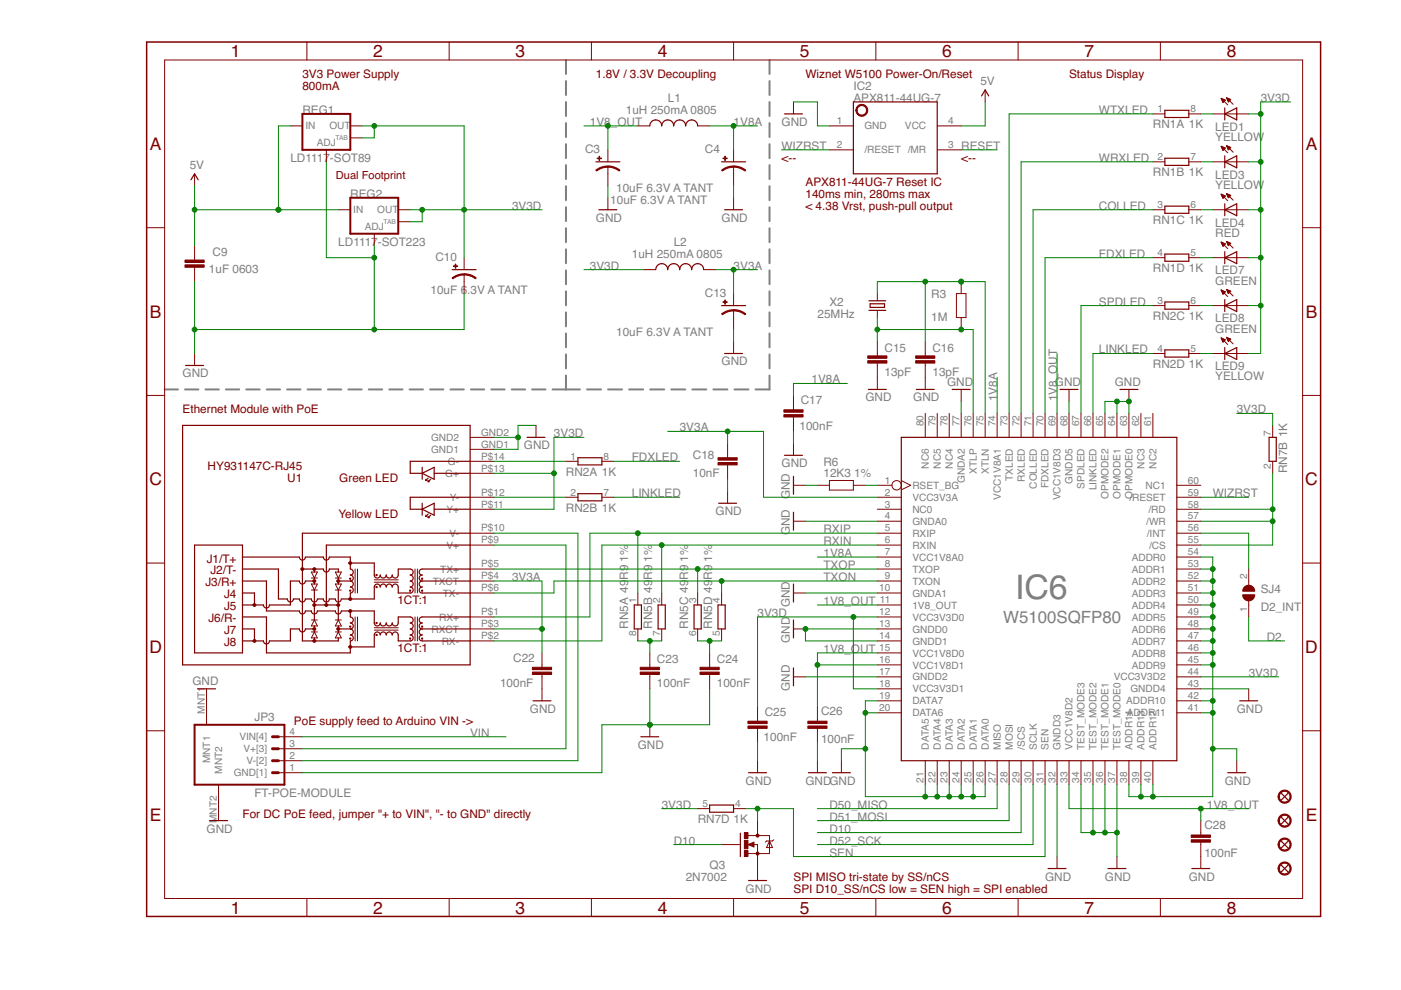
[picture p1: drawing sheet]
<svg xmlns="http://www.w3.org/2000/svg" width="297mm" height="210mm" viewBox="0 0 297 210" stroke-linecap="round" stroke-linejoin="round" font-family="sans-serif">
<defs><g id="words">
<text font-size="7.2" fill="#808080" x="215.2" y="127">IC6</text>
<g font-size="3.7" fill="#800000">
<text x="49" y="12.1">1</text>
<text x="79.1" y="12.1">2</text>
<text x="109.3" y="12.1">3</text>
<text x="139.4" y="12.1">4</text>
<text x="169.6" y="12.1">5</text>
<text x="199.8" y="12.1">6</text>
<text x="229.9" y="12.1">7</text>
<text x="260.1" y="12.1">8</text>
<text x="31.8" y="31.8">A</text>
<text x="276.9" y="31.8">A</text>
<text x="31.8" y="67.3">B</text>
<text x="276.9" y="67.3">B</text>
<text x="31.7" y="102.9">C</text>
<text x="276.8" y="102.9">C</text>
<text x="31.7" y="138.5">D</text>
<text x="276.8" y="138.5">D</text>
<text x="31.8" y="174">E</text>
<text x="276.9" y="174">E</text>
<text x="49" y="193.7">1</text>
<text x="79.1" y="193.7">2</text>
<text x="109.3" y="193.7">3</text>
<text x="139.4" y="193.7">4</text>
<text x="169.6" y="193.7">5</text>
<text x="199.8" y="193.7">6</text>
<text x="229.9" y="193.7">7</text>
<text x="260.1" y="193.7">8</text>
</g>
<text font-size="3.6" fill="#808080" x="212.7" y="132.1">W5100SQFP80</text>
<g font-size="2.5" fill="#800000">
<text x="64.1" y="16.5">3V3 Power Supply</text>
<text x="126.3" y="16.5">1.8V / 3.3V Decoupling</text>
<text x="170.8" y="16.5">Wiznet W5100 Power-On/Reset</text>
<text x="226.7" y="16.5">Status Display</text>
<text x="64.1" y="19.1">800mA</text>
<text x="165.7" y="34.3">&lt;--</text>
<text x="203.8" y="34.3">&lt;--</text>
<text x="170.8" y="39.4">APX811-44UG-7 Reset IC</text>
<text x="170.8" y="41.9">140ms min, 280ms max</text>
<text x="170.8" y="44.5">&lt; 4.38 Vrst, push-pull output</text>
<text x="38.7" y="87.6">Ethernet Module with PoE</text>
<text x="44" y="99.6">HY931147C-RJ45</text>
<text x="60.9" y="102.1">U1</text>
<text x="71.9" y="102.1">Green LED</text>
<text x="71.7" y="109.7">Yellow LED</text>
<text x="43.8" y="119.3">J1/T+</text>
<text x="43.5" y="124.3">J3/R+</text>
<text x="44.6" y="121.8">J2/T-</text>
<text x="44.2" y="132">J6/R-</text>
<text x="47.5" y="126.9">J4</text>
<text x="47.5" y="129.4">J5</text>
<text x="84.3" y="128.2">1CT:1</text>
<text x="47.5" y="134.5">J7</text>
<text x="47.5" y="137">J8</text>
<text x="84.3" y="138.3">1CT:1</text>
<text x="62.3" y="153.7">PoE supply feed to Arduino VIN -&gt;</text>
<text x="51.4" y="173.5">For DC PoE feed, jumper &quot;+ to VIN&quot;, &quot;- to GND&quot; directly</text>
<text x="168.2" y="186.7">SPI MISO tri-state by SS/nCS</text>
<text x="168.2" y="189.2">SPI D10_SS/nCS low = SEN high = SPI enabled</text>
</g>
<g font-size="2.5" fill="#808080">
<text x="141.6" y="21.6">L1</text>
<text x="180.9" y="19.1">IC2</text>
<text x="180.9" y="21.6">APX811-44UG-7</text>
<text x="207.9" y="18.1">5V</text>
<text x="267.3" y="21.6">3V3D</text>
<text x="64.1" y="24.2">REG1</text>
<text x="125.1" y="26.7">1V8</text>
<text x="129.5" y="26.7">_OUT</text>
<text x="132.7" y="24.2">1uH 250mA 0805</text>
<text x="155.5" y="26.7">1V8A</text>
<text x="165.7" y="26.7">GND</text>
<text x="233" y="24.2">WTXLED</text>
<text x="244.4" y="27.2">RN1A 1K</text>
<text x="257.6" y="29.9">YELLOW</text>
<text x="257.6" y="27.7">LED1</text>
<text x="40.2" y="35.8">5V</text>
<text x="61.6" y="34.3">LD1117</text>
<text x="70" y="34.3">-SOT89</text>
<text x="124" y="32.4">C3</text>
<text x="149.4" y="32.4">C4</text>
<text x="165.7" y="31.8">WIZRST</text>
<text x="203.8" y="31.8">RESET</text>
<text x="233" y="34.3">WRXLED</text>
<text x="74.3" y="41.9">REG2</text>
<text x="130.7" y="40.8">10uF 6.3V A TANT</text>
<text x="244.4" y="37.4">RN1B 1K</text>
<text x="257.6" y="40">YELLOW</text>
<text x="257.6" y="37.9">LED3</text>
<text x="108.6" y="44.5">3V3D</text>
<text x="126.3" y="47">GND</text>
<text x="129.4" y="43.3">10uF 6.3V A TANT</text>
<text x="153" y="47">GND</text>
<text x="233" y="44.5">COLLED</text>
<text x="244.4" y="47.5">RN1C 1K</text>
<text x="71.7" y="52.1">LD1117</text>
<text x="80.1" y="52.1">-SOT223</text>
<text x="142.8" y="52.1">L2</text>
<text x="257.6" y="50.2">RED</text>
<text x="257.6" y="48">LED4</text>
<text x="44.3" y="57.8">1uF 0603</text>
<text x="45.1" y="54.2">C9</text>
<text x="92.3" y="55.3">C10</text>
<text x="125.1" y="57.2">3V3D</text>
<text x="134" y="54.6">1uH 250mA 0805</text>
<text x="155.5" y="57.2">3V3A</text>
<text x="233" y="54.6">FDXLED</text>
<text x="244.4" y="57.7">RN1D 1K</text>
<text x="257.6" y="58.2">LED7</text>
<text x="91.3" y="62.4">10uF 6</text>
<text x="99.1" y="62.4">.3V A TANT</text>
<text x="149.4" y="62.9">C13</text>
<text x="175.9" y="64.8">X2</text>
<text x="197.4" y="63.3">R3</text>
<text x="233" y="64.8">SPDLED</text>
<text x="257.6" y="60.3">GREEN</text>
<text x="130.7" y="71.3">10uF 6.3V A TANT</text>
<text x="173.3" y="67.3">25MHz</text>
<text x="197.4" y="68.1">1M</text>
<text x="244.4" y="67.8">RN2C 1K</text>
<text x="257.6" y="70.5">GREEN</text>
<text x="257.6" y="68.3">LED8</text>
<text x="153" y="77.5">GND</text>
<text x="187.5" y="74.6">C15</text>
<text x="197.7" y="74.6">C16</text>
<text x="233" y="74.9">LINKLED</text>
<text x="244.4" y="78">RN2D 1K</text>
<text x="38.7" y="80">GND</text>
<text x="172" y="81.3">1V8A</text>
<text x="187.5" y="79.6">13pF</text>
<text x="197.7" y="79.6">13pF</text>
<text x="200.8" y="81.8">GND</text>
<text x="223.6" y="81.8">GND</text>
<text x="236.3" y="81.8">GND</text>
<text x="257.6" y="80.7">YELLOW</text>
<text x="257.6" y="78.5">LED9</text>
<text x="169.8" y="85.7">C17</text>
<text x="183.5" y="85.1">GND</text>
<text x="193.6" y="85.1">GND</text>
<text x="211.4" y="85.1" transform="rotate(-90 211.4 85.1)">1V8A</text>
<text x="224.1" y="85.1" transform="rotate(-90 224.1 85.1)">1V8_OUT</text>
<text x="262.2" y="87.6">3V3D</text>
<text x="111.1" y="95.3">GND</text>
<text x="117.4" y="92.7">3V3D</text>
<text x="144.1" y="91.5">3V3A</text>
<text x="169.5" y="91.1">100nF</text>
<text x="120" y="100.9">RN2A 1K</text>
<text x="134" y="97.8">FDXLED</text>
<text x="146.9" y="101.2">10nF</text>
<text x="146.9" y="97.4">C18</text>
<text x="165.7" y="99.1">GND</text>
<text x="174.6" y="101.1">12K3</text>
<text x="174.6" y="98.8">R6</text>
<text x="181.1" y="101.1">1%</text>
<text x="272.9" y="100.3" transform="rotate(-90 272.9 100.3)">RN7B 1K</text>
<text x="134" y="105.4">LINKLED</text>
<text x="167.5" y="105.9" transform="rotate(-90 167.5 105.9)">GND</text>
<text x="257.1" y="105.4">WIZRST</text>
<text x="120" y="108.5">RN2B 1K</text>
<text x="151.7" y="109.2">GND</text>
<text x="167.5" y="113.5" transform="rotate(-90 167.5 113.5)">GND</text>
<text x="174.6" y="113">RXIP</text>
<text x="133.2" y="119.1" transform="rotate(-90 133.2 119.1)">1%</text>
<text x="138.3" y="119.1" transform="rotate(-90 138.3 119.1)">1%</text>
<text x="145.9" y="119.1" transform="rotate(-90 145.9 119.1)">1%</text>
<text x="151" y="119.1" transform="rotate(-90 151 119.1)">1%</text>
<text x="174.6" y="115.6">RXIN</text>
<text x="174.6" y="118.1">1V8A</text>
<text x="108.6" y="123.2">3V3A</text>
<text x="133.2" y="123" transform="rotate(-90 133.2 123)">R9</text>
<text x="138.3" y="123" transform="rotate(-90 138.3 123)">R9</text>
<text x="145.9" y="123" transform="rotate(-90 145.9 123)">R9</text>
<text x="151" y="123" transform="rotate(-90 151 123)">R9</text>
<text x="174.6" y="120.7">TXOP</text>
<text x="174.6" y="123.2">TXON</text>
<text x="267.3" y="125.7">SJ4</text>
<text x="160.6" y="130.8">3V3D</text>
<text x="167.5" y="128.7" transform="rotate(-90 167.5 128.7)">GND</text>
<text x="174.6" y="128.3">1V8_OUT</text>
<text x="267.3" y="129.5">D2_INT</text>
<text x="133.2" y="133.4" transform="rotate(-90 133.2 133.4)">RN5A 49</text>
<text x="138.3" y="133.4" transform="rotate(-90 138.3 133.4)">RN5B 49</text>
<text x="145.9" y="133.4" transform="rotate(-90 145.9 133.4)">RN5C 49</text>
<text x="151" y="133.4" transform="rotate(-90 151 133.4)">RN5D 49</text>
<text x="167.5" y="136.4" transform="rotate(-90 167.5 136.4)">GND</text>
<text x="268.6" y="135.9">D2</text>
<text x="108.8" y="140.3">C22</text>
<text x="139.3" y="140.6">C23</text>
<text x="152" y="140.6">C24</text>
<text x="174.6" y="138.4">1V8_OUT</text>
<text x="264.8" y="143.5">3V3D</text>
<text x="40.8" y="145.3">GND</text>
<text x="106" y="145.7">100nF</text>
<text x="139.3" y="145.7">100nF</text>
<text x="152" y="145.7">100nF</text>
<text x="167.5" y="146.5" transform="rotate(-90 167.5 146.5)">GND</text>
<text x="54" y="152.9">JP3</text>
<text x="112.4" y="151.1">GND</text>
<text x="162.1" y="151.8">C25</text>
<text x="174.1" y="151.6">C26</text>
<text x="262.2" y="151.1">GND</text>
<text x="99.7" y="156.2">VIN</text>
<text x="135.2" y="158.8">GND</text>
<text x="161.9" y="157.1">100nF</text>
<text x="174.1" y="157.5">100nF</text>
<text x="158.1" y="166.4">GND</text>
<text x="170.8" y="166.4">GNDGND</text>
<text x="259.7" y="166.4">GND</text>
<text x="54" y="168.9">FT-POE-MODULE</text>
<text x="140.3" y="171.5">3V3D</text>
<text x="175.9" y="171.5">D50_MISO</text>
<text x="175.9" y="174">D51_MOSI</text>
<text x="255.9" y="171.5">1V8_OUT</text>
<text x="43.8" y="176.5">GND</text>
<text x="142.8" y="179.1">D10</text>
<text x="147.9" y="174.5">RN7D 1K</text>
<text x="175.9" y="179.1">D52_SCK</text>
<text x="175.9" y="176.5">D10</text>
<text x="255.4" y="175.8">C28</text>
<text x="150.5" y="184.2">Q3</text>
<text x="175.9" y="181.6">SEN</text>
<text x="255.4" y="181.6">100nF</text>
<text x="145.4" y="186.7">2N7002</text>
<text x="158.1" y="189.2">GND</text>
<text x="221.6" y="186.7">GND</text>
<text x="234.3" y="186.7">GND</text>
<text x="252.1" y="186.7">GND</text>
</g>
<text font-size="2.3" fill="#800000" x="71.2" y="37.9">Dual Footprint</text>
<g font-size="2.1" fill="#808080">
<text x="245.4" y="23.8">1</text>
<text x="252.4" y="23.8">8</text>
<text x="64.7" y="27.3">IN</text>
<text x="69.8" y="27.3">OUT</text>
<text x="177.4" y="26.3">1</text>
<text x="183.3" y="27.5">GND</text>
<text x="191.9" y="27.5">VCC</text>
<text x="201.1" y="26.3">4</text>
<text x="67.2" y="31">ADJ</text>
<text x="177.4" y="31.4">2</text>
<text x="183.3" y="32.5">/RESET /MR</text>
<text x="201.1" y="31.4">3</text>
<text x="245.4" y="34">2</text>
<text x="252.4" y="34">7</text>
<text x="74.9" y="45.1">IN</text>
<text x="80" y="45.1">OUT</text>
<text x="245.4" y="44.1">3</text>
<text x="252.4" y="44.1">6</text>
<text x="77.3" y="48.8">ADJ</text>
<text x="245.4" y="54.3">4</text>
<text x="252.4" y="54.3">5</text>
<text x="245.4" y="64.4">3</text>
<text x="252.4" y="64.4">6</text>
<text x="245.4" y="74.6">4</text>
<text x="252.4" y="74.6">5</text>
<text x="91.4" y="93.5">GND2</text>
<text x="102" y="94.9">GND1</text>
<text x="102" y="92.4">GND2</text>
<text x="195.8" y="90.4" transform="rotate(-90 195.8 90.4)">80</text>
<text x="198.4" y="90.4" transform="rotate(-90 198.4 90.4)">79</text>
<text x="200.9" y="90.4" transform="rotate(-90 200.9 90.4)">78</text>
<text x="203.4" y="90.4" transform="rotate(-90 203.4 90.4)">77</text>
<text x="206" y="90.4" transform="rotate(-90 206 90.4)">76</text>
<text x="208.5" y="90.4" transform="rotate(-90 208.5 90.4)">75</text>
<text x="211.1" y="90.4" transform="rotate(-90 211.1 90.4)">74</text>
<text x="213.6" y="90.4" transform="rotate(-90 213.6 90.4)">73</text>
<text x="216.1" y="90.4" transform="rotate(-90 216.1 90.4)">72</text>
<text x="218.7" y="90.4" transform="rotate(-90 218.7 90.4)">71</text>
<text x="221.2" y="90.4" transform="rotate(-90 221.2 90.4)">70</text>
<text x="223.8" y="90.4" transform="rotate(-90 223.8 90.4)">69</text>
<text x="226.3" y="90.4" transform="rotate(-90 226.3 90.4)">68</text>
<text x="228.8" y="90.4" transform="rotate(-90 228.8 90.4)">67</text>
<text x="231.4" y="90.4" transform="rotate(-90 231.4 90.4)">66</text>
<text x="233.9" y="90.4" transform="rotate(-90 233.9 90.4)">65</text>
<text x="236.5" y="90.4" transform="rotate(-90 236.5 90.4)">64</text>
<text x="239" y="90.4" transform="rotate(-90 239 90.4)">63</text>
<text x="241.5" y="90.4" transform="rotate(-90 241.5 90.4)">62</text>
<text x="244.1" y="90.4" transform="rotate(-90 244.1 90.4)">61</text>
<text x="269.5" y="92.4" transform="rotate(-90 269.5 92.4)">7</text>
<text x="91.4" y="96">GND1</text>
<text x="94.4" y="101.1">G+</text>
<text x="95" y="98.6">G-</text>
<text x="102" y="100">P$13</text>
<text x="102" y="97.4">P$14</text>
<text x="121" y="97.4">1</text>
<text x="128" y="97.4">8</text>
<text x="196.9" y="99.3" transform="rotate(-90 196.9 99.3)">NC6</text>
<text x="199.5" y="99.3" transform="rotate(-90 199.5 99.3)">NC5</text>
<text x="202" y="99.3" transform="rotate(-90 202 99.3)">NC4</text>
<text x="207.1" y="100.4" transform="rotate(-90 207.1 100.4)">XTLP</text>
<text x="209.6" y="100.5" transform="rotate(-90 209.6 100.5)">XTLN</text>
<text x="214.7" y="102" transform="rotate(-90 214.7 102)">TXLED</text>
<text x="242.7" y="99.3" transform="rotate(-90 242.7 99.3)">NC3</text>
<text x="245.2" y="99.3" transform="rotate(-90 245.2 99.3)">NC2</text>
<text x="269.5" y="99.3" transform="rotate(-90 269.5 99.3)">2</text>
<text x="95.4" y="106.2">Y-</text>
<text x="102" y="107.6">P$11</text>
<text x="102" y="105.1">P$12</text>
<text x="121" y="105.1">2</text>
<text x="128" y="105.1">7</text>
<text x="187.6" y="107.6">3</text>
<text x="187.6" y="102.5">1</text>
<text x="187.6" y="105.1">2</text>
<text x="193.4" y="103.6">RSET_BG</text>
<text x="193.4" y="106.2">VCC3V3A</text>
<text x="204.6" y="102.4" transform="rotate(-90 204.6 102.4)">GNDA2</text>
<text x="212.2" y="106" transform="rotate(-90 212.2 106)">VCC1V8A1</text>
<text x="217.3" y="102.2" transform="rotate(-90 217.3 102.2)">RXLED</text>
<text x="219.8" y="103.6" transform="rotate(-90 219.8 103.6)">COLLED</text>
<text x="222.3" y="103.5" transform="rotate(-90 222.3 103.5)">FDXLED</text>
<text x="224.9" y="106.1" transform="rotate(-90 224.9 106.1)">VCC1V8D3</text>
<text x="227.4" y="102.6" transform="rotate(-90 227.4 102.6)">GNDD5</text>
<text x="230" y="103.6" transform="rotate(-90 230 103.6)">SPDLED</text>
<text x="232.5" y="104" transform="rotate(-90 232.5 104)">LINKLED</text>
<text x="235" y="105.7" transform="rotate(-90 235 105.7)">OPMODE2</text>
<text x="237.6" y="105.7" transform="rotate(-90 237.6 105.7)">OPMODE1</text>
<text x="239.4" y="106.2">/RESET</text>
<text x="240.1" y="105.7" transform="rotate(-90 240.1 105.7)">OPMODE0</text>
<text x="242.9" y="103.6">NC1</text>
<text x="251.8" y="107.6">58</text>
<text x="251.8" y="105.1">59</text>
<text x="251.8" y="102.5">60</text>
<text x="94.7" y="108.7">Y+</text>
<text x="95.3" y="113.8">V-</text>
<text x="102" y="112.7">P$10</text>
<text x="187.6" y="110.1">4</text>
<text x="187.6" y="112.7">5</text>
<text x="193.4" y="111.3">GNDA0</text>
<text x="193.4" y="108.7">NC0</text>
<text x="193.4" y="113.8">RXIP</text>
<text x="243" y="111.3">/WR</text>
<text x="243.1" y="113.8">/INT</text>
<text x="243.5" y="108.7">/RD</text>
<text x="251.8" y="112.7">56</text>
<text x="251.8" y="110.1">57</text>
<text x="94.7" y="116.3">V+</text>
<text x="102" y="115.2">P$9</text>
<text x="187.6" y="115.2">6</text>
<text x="187.6" y="117.8">7</text>
<text x="193.4" y="116.3">RXIN</text>
<text x="193.4" y="118.9">VCC1V8A0</text>
<text x="239.9" y="118.9">ADDR0</text>
<text x="243.6" y="116.3">/CS</text>
<text x="251.8" y="115.2">55</text>
<text x="251.8" y="117.8">54</text>
<text x="91.7" y="124">TXCT</text>
<text x="93.4" y="121.4">TX+</text>
<text x="102" y="125.4">P$6</text>
<text x="102" y="122.8">P$4</text>
<text x="102" y="120.3">P$5</text>
<text x="186.4" y="125.4">10</text>
<text x="187.6" y="122.8">9</text>
<text x="187.6" y="120.3">8</text>
<text x="193.4" y="124">TXON</text>
<text x="193.4" y="121.4">TXOP</text>
<text x="239.9" y="121.4">ADDR1</text>
<text x="239.9" y="124">ADDR2</text>
<text x="251.8" y="120.3">53</text>
<text x="251.8" y="122.8">52</text>
<text x="251.8" y="125.4">51</text>
<text x="264.4" y="122.8" transform="rotate(-90 264.4 122.8)">2</text>
<text x="93.1" y="131.6">RX+</text>
<text x="93.9" y="126.5">TX-</text>
<text x="102" y="130.5">P$1</text>
<text x="134.9" y="127.9" transform="rotate(-90 134.9 127.9)">1</text>
<text x="139.9" y="127.9" transform="rotate(-90 139.9 127.9)">2</text>
<text x="147.6" y="127.9" transform="rotate(-90 147.6 127.9)">3</text>
<text x="152.6" y="127.9" transform="rotate(-90 152.6 127.9)">4</text>
<text x="186.4" y="130.5">12</text>
<text x="186.5" y="127.9">11</text>
<text x="193.4" y="129">1V8_OUT</text>
<text x="193.4" y="126.5">GNDA1</text>
<text x="193.4" y="131.6">VCC3V3D0</text>
<text x="239.9" y="126.5">ADDR3</text>
<text x="239.9" y="129">ADDR4</text>
<text x="239.9" y="131.6">ADDR5</text>
<text x="251.8" y="127.9">50</text>
<text x="251.8" y="130.5">49</text>
<text x="264.4" y="129.8" transform="rotate(-90 264.4 129.8)">1</text>
<text x="91.5" y="134.1">RXCT</text>
<text x="93.6" y="136.7">RX-</text>
<text x="102" y="135.5">P$2</text>
<text x="102" y="133">P$3</text>
<text x="134.9" y="134.9" transform="rotate(-90 134.9 134.9)">8</text>
<text x="139.9" y="134.9" transform="rotate(-90 139.9 134.9)">7</text>
<text x="147.6" y="134.9" transform="rotate(-90 147.6 134.9)">6</text>
<text x="152.6" y="134.9" transform="rotate(-90 152.6 134.9)">5</text>
<text x="186.4" y="133">13</text>
<text x="186.4" y="135.5">14</text>
<text x="193.4" y="134.1">GNDD0</text>
<text x="193.4" y="136.7">GNDD1</text>
<text x="239.9" y="134.1">ADDR6</text>
<text x="239.9" y="136.7">ADDR7</text>
<text x="251.8" y="133">48</text>
<text x="251.8" y="135.5">47</text>
<text x="186.4" y="143.2">17</text>
<text x="186.4" y="138.1">15</text>
<text x="186.4" y="140.6">16</text>
<text x="193.4" y="139.2">VCC1V8D0</text>
<text x="193.4" y="141.7">VCC1V8D1</text>
<text x="239.9" y="139.2">ADDR8</text>
<text x="239.9" y="141.7">ADDR9</text>
<text x="251.8" y="138.1">46</text>
<text x="251.8" y="140.6">45</text>
<text x="251.8" y="143.2">44</text>
<text x="186.4" y="148.2">19</text>
<text x="186.4" y="145.7">18</text>
<text x="193.4" y="149.4">DATA7</text>
<text x="193.4" y="144.3">GNDD2</text>
<text x="193.4" y="146.8">VCC3V3D1</text>
<text x="236.1" y="144.3">VCC3V3D2</text>
<text x="238.8" y="149.4">ADDR10</text>
<text x="239.7" y="146.8">GNDD4</text>
<text x="251.8" y="148.2">42</text>
<text x="251.8" y="145.7">43</text>
<text x="43.4" y="151.3" transform="rotate(-90 43.4 151.3)">MNT1</text>
<text x="61.4" y="155.9">4</text>
<text x="186.4" y="150.8">20</text>
<text x="193.4" y="151.9">DATA6</text>
<text x="238.9" y="151.9">ADDR11</text>
<text x="251.8" y="150.8">41</text>
<text x="44.6" y="161.8" transform="rotate(-90 44.6 161.8)">MNT1</text>
<text x="50.7" y="157">VIN[4]</text>
<text x="51.6" y="159.5">V+[3]</text>
<text x="61.4" y="160.9">2</text>
<text x="61.4" y="158.4">3</text>
<text x="196.9" y="159" transform="rotate(-90 196.9 159)">DATA5</text>
<text x="199.5" y="159" transform="rotate(-90 199.5 159)">DATA4</text>
<text x="202" y="159" transform="rotate(-90 202 159)">DATA3</text>
<text x="204.6" y="159" transform="rotate(-90 204.6 159)">DATA2</text>
<text x="207.1" y="159" transform="rotate(-90 207.1 159)">DATA1</text>
<text x="209.6" y="159" transform="rotate(-90 209.6 159)">DATA0</text>
<text x="212.2" y="159" transform="rotate(-90 212.2 159)">MISO</text>
<text x="214.7" y="159" transform="rotate(-90 214.7 159)">MOSI</text>
<text x="217.3" y="159" transform="rotate(-90 217.3 159)">/SCS</text>
<text x="219.8" y="159" transform="rotate(-90 219.8 159)">SCLK</text>
<text x="222.3" y="159" transform="rotate(-90 222.3 159)">SEN</text>
<text x="224.9" y="159" transform="rotate(-90 224.9 159)">GNDD3</text>
<text x="227.4" y="159" transform="rotate(-90 227.4 159)">VCC1V8D2</text>
<text x="230" y="159" transform="rotate(-90 230 159)">TEST_MODE3</text>
<text x="232.5" y="159" transform="rotate(-90 232.5 159)">TEST_MODE2</text>
<text x="235" y="159" transform="rotate(-90 235 159)">TEST_MODE1</text>
<text x="237.6" y="159" transform="rotate(-90 237.6 159)">TEST_MODE0</text>
<text x="240.1" y="159" transform="rotate(-90 240.1 159)">ADDR14</text>
<text x="242.7" y="159" transform="rotate(-90 242.7 159)">ADDR13</text>
<text x="245.2" y="159" transform="rotate(-90 245.2 159)">ADDR12</text>
<text x="47.1" y="164" transform="rotate(-90 47.1 164)">MNT2</text>
<text x="49.6" y="164.6">GND[1]</text>
<text x="52.3" y="162.1">V-[2]</text>
<text x="61.4" y="163.5">1</text>
<text x="195.8" y="166" transform="rotate(-90 195.8 166)">21</text>
<text x="198.4" y="166" transform="rotate(-90 198.4 166)">22</text>
<text x="200.9" y="166" transform="rotate(-90 200.9 166)">23</text>
<text x="203.4" y="166" transform="rotate(-90 203.4 166)">24</text>
<text x="206" y="166" transform="rotate(-90 206 166)">25</text>
<text x="208.5" y="166" transform="rotate(-90 208.5 166)">26</text>
<text x="211.1" y="166" transform="rotate(-90 211.1 166)">27</text>
<text x="213.6" y="166" transform="rotate(-90 213.6 166)">28</text>
<text x="216.1" y="166" transform="rotate(-90 216.1 166)">29</text>
<text x="218.7" y="166" transform="rotate(-90 218.7 166)">30</text>
<text x="221.2" y="166" transform="rotate(-90 221.2 166)">31</text>
<text x="223.8" y="166" transform="rotate(-90 223.8 166)">32</text>
<text x="226.3" y="166" transform="rotate(-90 226.3 166)">33</text>
<text x="228.8" y="166" transform="rotate(-90 228.8 166)">34</text>
<text x="231.4" y="166" transform="rotate(-90 231.4 166)">35</text>
<text x="233.9" y="166" transform="rotate(-90 233.9 166)">36</text>
<text x="236.5" y="166" transform="rotate(-90 236.5 166)">37</text>
<text x="239" y="166" transform="rotate(-90 239 166)">38</text>
<text x="241.5" y="166" transform="rotate(-90 241.5 166)">39</text>
<text x="244.1" y="166" transform="rotate(-90 244.1 166)">40</text>
<text x="148.9" y="171.1">5</text>
<text x="155.9" y="171.1">4</text>
<text x="46" y="174.5" transform="rotate(-90 46 174.5)">MNT2</text>
</g>
<g font-size="1.4" fill="#808080">
<text x="71.1" y="29.7">TAB</text>
<text x="81.3" y="47.4">TAB</text>
</g>
</g></defs>
<g fill="none" stroke="#808080" stroke-width=".42">
<path d="M120 12.7v3M120 17.2v3M163.2 12.7v3M163.2 17.2v3M120 21.6v3M120 26.1v3M120 30.6v2.9M120 35v3M120 39.5v2.9M163.2 21.6v3M163.2 26.1v3M163.2 30.6v2.9"/>
<path d="M163.2 35v3M163.2 39.5v2.9M120 43.9v3M120 48.4v3M120 52.9v2.9M120 57.3v3M163.2 43.9v3M163.2 48.4v3M163.2 52.9v2.9M163.2 57.3v3M120 61.8v2.9M120 66.2v3"/>
<path d="M120 70.7v2.9M120 75.1v3M120 79.6v3M163.2 79.6v3h-3M163.2 61.8v2.9M163.2 66.2v3M163.2 70.7v2.9M163.2 75.1v3M34.9 82.6h2.8M39.2 82.6h2.9M43.6 82.6h2.8M47.9 82.6h2.8"/>
<path d="M52.2 82.6h2.9M56.6 82.6h2.8M60.9 82.6h2.8M65.2 82.6h2.8M69.5 82.6h2.9M73.9 82.6h2.8M78.2 82.6h2.8M82.5 82.6h2.8M86.8 82.6h2.9M91.2 82.6h2.8M95.5 82.6h2.8M99.8 82.6h2.9"/>
<path d="M104.2 82.6h2.8M108.5 82.6h2.8M112.8 82.6h2.9M117.2 82.6h5.8M124.5 82.6h2.9M128.9 82.6h3M133.4 82.6h3M137.9 82.6h2.9M142.3 82.6h3M146.8 82.6h3M151.3 82.6h2.9M155.7 82.6h3"/>
</g>
<path d="M31.1 8.9h248.9v185.4h-248.9zM159.7 178.8l-.9 .3 .9 .2v-.2h-.2" fill="none" stroke="#800000" stroke-width=".32"/>
<g fill="none" stroke="#800000" stroke-width=".21">
<path d="M34.9 12.7h241.3v177.8h-241.3zM65.1 8.9v3.8M95.2 8.9v3.8M125.4 8.9v3.8M155.5 8.9v3.8M185.7 8.9v3.8M208.9 19.1v2.5M215.9 8.9v3.8M246 8.9v3.8M41.3 36.9v2.5M61.6 26.7h2.5M69.2 31.8v2.5"/>
<path d="M74.3 26.7h2.5M74.3 29.2h2.5M128.9 31.8v2.5M128.9 35.3v4.1M135.2 26.7h2.6M147.9 26.7h2.6M155.5 31.8v2.5M155.5 35.3v4.1M168.2 21.6v2.6M175.9 26.7h5M175.9 31.8h5M198.7 26.7h5.1"/>
<path d="M198.7 31.8h5.1M244.4 24.2h2.6M244.4 34.3h2.6M252.1 24.2h2.5M252.1 34.3h2.5M257.1 24.2h7.7M257.1 34.3h7.7M258.9 20.8l1.4 1.4M258.9 20.8l.9 .4-.5 .5zM258.9 31l1.4 1.4M258.9 31l.9 .4-.5 .5zM259 21h.2"/>
<path d="M259 31.1h.1M259 31.2h.4M259 21.1h.5M259.1 21.2h.6M259.1 31.3h.6M259.1 31.5h.6M259.1 21.3h.6M259.1 31.6h.5M259.2 21.4h.4M259.2 21.6h.3M259.2 31.7h.3M259.2 31.8h.2"/>
<path d="M259.3 21.7h.1M260.1 20.7l1.4 1.4M260.1 20.7l.8 .4-.5 .5zM260.1 30.9l1.4 1.4M260.1 30.9l.8 .4-.5 .5zM260.1 20.8h.2M260.1 31h.2M260.1 31.1h.4M260.2 21h.4M260.2 21.1h.7M260.2 31.2h.6M260.2 31.3h.7"/>
<path d="M260.3 21.2h.5M260.3 21.3h.4M260.3 31.5h.5M260.3 31.6h.3M260.4 21.4h.2M260.4 31.7h.1M260.4 21.6h.1M31.1 48.3h3.8M41.3 52.1v3M41.3 56.7v3M71.7 44.5h2.6M79.4 49.6v2.5"/>
<path d="M84.4 44.5h2.6M84.4 47h2.6M98.4 54.6v2.6M98.4 58.2v4.1M128.9 41.9v2.6M136.5 57.2h2.5M149.2 57.2h2.5M155.5 41.9v2.6M203.8 59.7v2.6M244.4 44.5h2.6M244.4 54.6h2.6M252.1 44.5h2.5"/>
<path d="M252.1 54.6h2.5M257.1 44.5h7.7M257.1 54.6h7.7M258.9 41.2l1.4 1.4M258.9 41.2l.9 .4-.5 .5zM258.9 51.3l1.4 1.4M258.9 51.3l.9 .4M258.9 51.3l.4 .9M258.9 41.2h.2M258.9 51.4h.1M259 51.5h.3M259 41.4h.3"/>
<path d="M259 41.5h.6M259 51.6h.5M259.1 51.7h.7M259.1 41.6h.7M259.1 51.8h.6M259.1 41.7h.5M259.2 41.8h.3M259.2 52h.3M259.2 52.1h.2M259.2 42h.2M259.3 52.2h.1M259.8 51.7l-.5 .5"/>
<path d="M260.1 41l1.4 1.4M260.1 41l.8 .4-.5 .5zM260.1 51.2l1.4 1.4M260.1 51.2l.8 .4-.5 .5M260.1 51.2l.3 .9M260.1 41.1h.1M260.1 51.2h.1M260.1 51.4h.3M260.1 41.2h.4M260.2 41.4h.6M260.2 51.5h.5M260.2 51.6h.7"/>
<path d="M260.2 41.5h.7M260.3 41.6h.5M260.3 51.7h.5M260.3 51.8h.4M260.3 41.7h.3M260.4 52h.2M260.4 41.8h.1M260.4 52.1h.1M276.2 48.3h3.8M41.3 75v2.5M155.5 62.3v2.5M155.5 65.8v4.1"/>
<path d="M155.5 72.4v2.6M186 62.3v1.5M186 65.8v1.5M186 72.4v3.1M186 77v5.6M196.2 72.4v3.1M196.2 77v5.6M202.8 62.3h2v5h-2zM203.8 67.3v2.6M244.4 64.8h2.6M244.4 75h2.6M252.1 64.8h2.5"/>
<path d="M252.1 75h2.5M257.1 64.8h7.7M257.1 75h7.7M258.9 61.5l1.4 1.4M258.9 61.5h.1M258.9 61.5l.9 .4M258.9 61.5l.4 .9 .5-.5M258.9 71.6l1.4 1.4M258.9 71.6l.9 .4-.5 .5zM259 71.8h.1M259 61.6h.2M259 61.7h.5"/>
<path d="M259 71.9h.4M259.1 61.8h.7M259.1 72h.6M259.1 72.1h.6M259.1 62h.6M259.2 62.1h.4M259.2 72.2h.4M259.2 72.3h.3M259.2 62.2h.2M259.3 62.3h.1M259.3 72.5h.1M260.1 61.4l1.4 1.4"/>
<path d="M260.1 61.4l.8 .3M260.1 61.4l.3 .9M260.1 61.4h.1M260.1 71.5l1.4 1.4M260.1 71.5l.8 .4-.5 .5zM260.1 71.6h.2M260.1 61.5h.3M260.2 61.6h.4M260.2 71.8h.4M260.2 71.9h.7M260.2 61.7h.7M260.3 61.8h.5"/>
<path d="M260.3 72h.6M260.3 62h.4M260.3 72.1h.4M260.3 72.2h.3M260.4 62.1h.2M260.4 62.2h.1M260.4 72.3h.1M260.9 61.7l-.5 .6M31.1 83.8h3.8M99.7 97.8h5.1M99.7 95.3h5.1M99.7 92.7h5.1"/>
<path d="M113.6 90.2v2.5M120 97.8h2.5M127.6 97.8h2.6M154.3 94v3M154.3 98.6v3M168.2 83.8v3.1M168.2 88.4v3.1M168.2 94v2.5M196.2 87.7v5M198.7 87.7v5M201.3 87.7v5M203.8 82.6v2.5"/>
<path d="M203.8 87.7v5M206.3 87.7v5M208.9 87.7v5M211.4 87.7v5M214 87.7v5M216.5 87.7v5M219 87.7v5M221.6 87.7v5M224.1 87.7v5M226.7 82.6v2.5M226.7 87.7v5M229.2 87.7v5"/>
<path d="M231.7 87.7v5M234.3 87.7v5M236.8 87.7v5M239.4 82.6v2.5M239.4 87.7v5M241.9 87.7v5M244.4 87.7v5M269.8 90.2v2.5M269.8 97.8v2.6M276.2 83.8h3.8M31.1 119.4h3.8M99.7 115.6h5.1"/>
<path d="M99.7 113.1h5.1M99.7 108h5.1M99.7 105.4h5.1M99.7 100.4h5.1M120 105.4h2.5M127.6 105.4h2.6M154.3 104.2v2.5M168.2 110.5h2.6M168.2 102.9h2.6M173.3 102.9h2.6M175.9 101.9h5v2h-5zM180.9 102.9h2.6"/>
<path d="M186 115.6h5.1M186 113.1h5.1M186 108h5.1M186 105.4h5.1M186 110.5h5.1M186 118.1h5.1M186 102.9h3.1M191.1 101.9l2 1-2 1M249.5 115.6h5.1M249.5 113.1h5.1M249.5 108h5.1M249.5 105.4h5.1"/>
<path d="M249.5 110.5h5.1M249.5 118.1h5.1M249.5 102.9h5.1M276.2 119.4h3.8M66 131.4h1.3M66 134h1.3M66 123.8h1.3l-.6 1.3zM66 125.1h1.3M66 121.3h1.3l-.6 1.3zM66 122.6h1.3M66.7 131.4l.6 1.3h-1.3zM66.7 134l.6 1.3h-1.3z"/>
<path d="M71.1 131.4h1.3M71.1 134h1.3M71.1 123.8h1.3l-.7 1.3zM71.1 125.1h1.3M71.1 121.3h1.3l-.7 1.3zM71.1 122.6h1.3M71.7 131.4l.7 1.3h-1.3zM71.7 134l.7 1.3h-1.3zM75.3 120.6v5.1M75.3 130.8v5.1M75.8 120.6v5.1M75.8 130.8v5.1"/>
<path d="M79.4 123.4h5M79.4 122.9h5M79.4 133.6h5M79.4 133.1h5M88 120.6v5.1M88 130.8v5.1M88.5 120.6v5.1M88.5 130.8v5.1M99.7 120.6h5.1M99.7 123.2h5.1M99.7 125.7h5.1M99.7 130.8h5.1"/>
<path d="M99.7 133.3h5.1M99.7 135.9h5.1M114.9 138.4v3.1M135.2 125.7v2.6M135.2 133.3v2.6M137.8 138.4v3.1M140.3 125.7v2.6M140.3 133.3v2.6M147.9 125.7v2.6M147.9 133.3v2.6M150.5 138.4v3.1M153 125.7v2.6"/>
<path d="M153 133.3v2.6M168.2 125.7h2.6M168.2 133.3h2.6M186 128.3h5.1M186 120.6h5.1M186 123.2h5.1M186 125.7h5.1M186 130.8h5.1M186 133.3h5.1M186 135.9h5.1M186 138.4h5.1M249.5 128.3h5.1"/>
<path d="M249.5 120.6h5.1M249.5 123.2h5.1M249.5 125.7h5.1M249.5 130.8h5.1M249.5 133.3h5.1M249.5 135.9h5.1M249.5 138.4h5.1M264.8 120.6v3.5M264.8 127.4v3.4M31.1 154.9h3.8M43.8 146v7.7M59 158.7h5.1"/>
<path d="M59 156.2h5.1M114.9 143v5.6M137.8 143v3M137.8 153.7v2.5M150.5 143v3M160.6 149.9v3M160.6 154.4v3.1M168.2 143.5h2.6M173.3 149.9v3M173.3 154.4v3.1M186 141h5.1M186 148.6h5.1"/>
<path d="M186 151.1h5.1M186 143.5h5.1M186 146h5.1M249.5 141h5.1M249.5 148.6h5.1M249.5 151.1h5.1M249.5 143.5h5.1M249.5 146h5.1M264.8 146v2.6M276.2 154.9h3.8M46.3 166.4v7.6M59 163.8h5.1"/>
<path d="M59 161.3h5.1M147.9 171.4h2.6M153 179.1h3.8M155.5 171.4h2.6M158.6 179.1l1.3-.5v1zM158.6 177.2h4.6v3.8h-4.6M159.7 179.1h.9v7.6M160.6 161.3v2.5M160.6 174v3.2M163.2 178.3l.6 1.4h-1.3zM164 178.1l-.2 .2h-1.3l-.2 .3M173.3 161.3v2.5"/>
<path d="M178.4 161.3v2.5M196.2 161.3v5.1M198.7 161.3v5.1M201.3 161.3v5.1M203.8 161.3v5.1M206.3 161.3v5.1M208.9 161.3v5.1M211.4 161.3v5.1M214 161.3v5.1M216.5 161.3v5.1M219 161.3v5.1M221.6 161.3v5.1"/>
<path d="M224.1 161.3v5.1M226.7 161.3v5.1M229.2 161.3v5.1M231.7 161.3v5.1M234.3 161.3v5.1M236.8 161.3v5.1M239.4 161.3v5.1M241.9 161.3v5.1M244.4 161.3v5.1M254.6 174v3M254.6 178.6v5.5M262.2 161.3v2.5"/>
<path d="M65.1 190.5v3.8M95.2 190.5v3.8M125.4 190.5v3.8M155.5 190.5v3.8M185.7 190.5v3.8M215.9 190.5v3.8M224.1 181.6v2.5M236.8 181.6v2.5M246 190.5v3.8"/>
<circle cx="190.1" cy="102.9" r=".99"/>
</g>
<g fill="#800000" stroke="#800000" stroke-width=".21">
<path d="M171.3 153.9h4v.5h-4z"/>
<path d="M171.3 152.9h4v.5h-4z"/>
<path d="M148.4 142.5h4.1v.5h-4.1z"/>
<path d="M148.4 141.5h4.1v.5h-4.1z"/>
<path d="M135.7 142.5h4.1v.5h-4.1z"/>
<path d="M135.7 141.5h4.1v.5h-4.1z"/>
<path d="M152.2 98.1h4.1v.5h-4.1z"/>
<path d="M152.2 97h4.1v.6h-4.1z"/>
<path d="M158.6 153.9h4v.5h-4z"/>
<path d="M158.6 152.9h4v.5h-4z"/>
<path d="M126.6 33.5h.9v.1h-.9z"/>
<path d="M127 33.1h.1v.9h-.1z"/>
<path d="M184 76.5h4v.5h-4z"/>
<path d="M184 75.5h4v.5h-4z"/>
<path d="M194.1 76.5h4.1v.5h-4.1z"/>
<path d="M194.1 75.5h4.1v.5h-4.1z"/>
<path d="M153.3 33.5h.9v.1h-.9z"/>
<path d="M153.7 33.1h.1v.9h-.1z"/>
<path d="M96.1 56.4h.9v.1h-.9z"/>
<path d="M96.5 56h.1v.9h-.1z"/>
<path d="M153.3 64h.9v.1h-.9z"/>
<path d="M153.7 63.6h.1v.9h-.1z"/>
<path d="M166.2 87.9h4.1v.5h-4.1z"/>
<path d="M166.2 86.9h4.1v.5h-4.1z"/>
<path d="M252.6 178.1h4v.5h-4z"/>
<path d="M252.6 177h4v.5h-4z"/>
<path d="M112.9 142.5h4v.5h-4z"/>
<path d="M112.9 141.5h4v.5h-4z"/>
<path d="M157.8 180.3h.8v1.3h-.8z"/>
<path d="M157.8 176.5h.8v1.3h-.8z"/>
<path d="M157.8 178.2h.8v1.8h-.8z"/>
<path d="M39.2 56.2h4.1v.5h-4.1z"/>
<path d="M39.2 55.1h4.1v.5h-4.1z"/>
</g>
<g fill="none" stroke="#800000" stroke-width=".25">
<path d="M40.5 38.1l.8-1.2 .7 1.2M126.3 34.3h5.1M137.8 26.7a1.26 1.26 0 0 1 1.2-1.3 1.26 1.26 0 0 1 1.3 1.3 1.27 1.27 0 0 1 1.3-1.3 1.27 1.27 0 0 1 1.2 1.3 1.27 1.27 0 0 1 1.3-1.3 1.27 1.27 0 0 1 1.3 1.3 1.27 1.27 0 0 1 1.2-1.3 1.27 1.27 0 0 1 1.3 1.3M153 34.3h5.1M166.3 24.2h3.8M180.9 21.6h17.8v15.3h-17.8zM208.1 20.3l.8-1.2 .7 1.2M247 23.4h5.1v1.5h-5.1zM247 33.5h5.1v1.6h-5.1zM259.7 24.2l2.5-1.3v2.5zM259.7 22.9v2.5M259.7 33v2.6"/>
<path d="M259.7 34.3l2.5-1.3v2.6zM95.9 57.2h5M127 44.5h3.8M139 57.2a1.27 1.27 0 0 1 1.3-1.3 1.27 1.27 0 0 1 1.3 1.3 1.27 1.27 0 0 1 1.2-1.3 1.27 1.27 0 0 1 1.3 1.3 1.27 1.27 0 0 1 1.3-1.3 1.27 1.27 0 0 1 1.2 1.3 1.27 1.27 0 0 1 1.3-1.3 1.27 1.27 0 0 1 1.3 1.3M153.6 44.5h3.8M247 43.7h5.1v1.5h-5.1zM247 53.9h5.1v1.5h-5.1zM259.7 43.2v2.5M259.7 53.4v2.5M259.7 44.5l2.5-1.3v2.5zM259.7 54.6l2.5-1.2v2.5zM39.3 77.5h3.9"/>
<path d="M153 64.8h5.1M153.6 75h3.8M184.2 63.8h3.6M184.2 65.8h3.6M184.5 64.4h3v.8h-3zM247 64h5.1v1.6h-5.1zM247 74.2h5.1v1.5h-5.1zM259.7 63.5v2.6M259.7 73.7v2.5M259.7 64.8l2.5-1.3v2.6zM259.7 75l2.5-1.3v2.5zM38.7 90.2h61v50.8h-61z"/>
<path d="M89.5 99.1v2.5M99.7 97.8h-12.7v2.6h2.5M111.7 92.7h3.8M122.5 97h5.1v1.6h-5.1zM166.3 96.5h3.8M184.1 82.6h3.8M191.1 92.7h58.4v68.6h-58.4zM194.3 82.6h3.8M201.9 82.6h3.8M224.7 82.6h3.9M237.4 82.6h3.9M269.1 92.7h1.5v5.1h-1.5z"/>
<path d="M41.3 115.6h10.1v22.8h-10.1zM51.4 118.1h12.1a.63 .63 0 0 0 .6 .6 .63 .63 0 0 0 .6-.6h3.9a.63 .63 0 0 0 .6 .6 .63 .63 0 0 0 .6-.6h4.5v2.5a.63 .63 0 0 1 .6 .7 .63 .63 0 0 1-.6 .6 .63 .63 0 0 1 .6 .7 .63 .63 0 0 1-.6 .6M74.3 119.4h5.1v2.5a.63 .63 0 0 0 .6 .7 .63 .63 0 0 0 .6-.7 .63 .63 0 0 0 .7 .7 .63 .63 0 0 0 .6-.7 .63 .63 0 0 0 .6 .7 .63 .63 0 0 0 .7-.7 .63 .63 0 0 0 .6 .7 .63 .63 0 0 0 .6-.7v-1.3h2.6a.63 .63 0 0 1 .6 .7 .63 .63 0 0 1-.6 .6 .63 .63 0 0 1 .6 .7 .63 .63 0 0 1-.6 .6 .63 .63 0 0 1 .6 .6 .63 .63 0 0 1-.6 .7 .63 .63 0 0 1 .6 .6 .63 .63 0 0 1-.6 .6h-2.6v-1.2a.63 .63 0 0 0-.6-.7 .63 .63 0 0 0-.6 .7 .63 .63 0 0 0-.7-.7 .63 .63 0 0 0-.6 .7 .63 .63 0 0 0-.6-.7 .63 .63 0 0 0-.7 .7 .63 .63 0 0 0-.6-.7 .63 .63 0 0 0-.6 .7v2.5h-7a.63 .63 0 0 1-.7 .6 .63 .63 0 0 1-.6-.6h-1.3a.63 .63 0 0 1-.6 .6 .63 .63 0 0 1-.6-.6h-1.3a.63 .63 0 0 1-.6 .6 .63 .63 0 0 1-.7-.6h-1.3a.63 .63 0 0 1-.6 .6 .63 .63 0 0 1-.6-.6h-1.3a.63 .63 0 0 1-.6 .6 .63 .63 0 0 1-.7-.6h-1.9v-6.4h-7.6M89.5 100.4l2.6-1.3v2.5zM89.5 108l2.6-1.3v2.5zM89.5 106.7v2.5M90.3 101.9h.2M90.3 101.6v.3M90.3 109.2v.3M90.3 109.5h.2M90.8 101.4l-.5 .5M90.8 101.9v.2"/>
<path d="M90.8 109.5v.2M90.8 102.1h.2M90.8 109l-.5 .5M90.8 109.7h.2M91.3 101.6l-.5 .5M91.3 109.2l-.5 .5M92.1 100.4h7.6M92.1 108h7.6M99.7 105.4h-12.7v2.6h2.5M99.7 113.1h-35.6v22.8h7.6v-.6M99.7 115.6h-30.5v12.7M122.5 104.7h5.1v1.5h-5.1z"/>
<path d="M152.4 106.7h3.8M168.2 101v3.8M168.2 108.6v3.8M51.4 130.8h5.1v7.6h17.8v-2.5a.63 .63 0 0 0 .6-.6 .63 .63 0 0 0-.6-.7 .63 .63 0 0 0 .6-.6 .63 .63 0 0 0-.6-.7M51.4 123.2h5.1v6.3h7a.63 .63 0 0 0 .6 .7 .63 .63 0 0 0 .6-.7h1.3a.63 .63 0 0 0 .7 .7 .63 .63 0 0 0 .6-.7h3.8a.63 .63 0 0 0 .6 .7 .63 .63 0 0 0 .7-.7h7v2.6a.63 .63 0 0 0 .6 .6 .63 .63 0 0 0 .6-.6 .63 .63 0 0 0 .7 .6 .63 .63 0 0 0 .6-.6 .63 .63 0 0 0 .6 .6 .63 .63 0 0 0 .7-.6 .63 .63 0 0 0 .6 .6 .63 .63 0 0 0 .6-.6v-1.3h2.6a.63 .63 0 0 1 .6 .6 .63 .63 0 0 1-.6 .7 .63 .63 0 0 1 .6 .6 .63 .63 0 0 1-.6 .6 .63 .63 0 0 1 .6 .7 .63 .63 0 0 1-.6 .6 .63 .63 0 0 1 .6 .7 .63 .63 0 0 1-.6 .6h-2.6v-1.3a.63 .63 0 0 0-.6-.6 .63 .63 0 0 0-.6 .6 .63 .63 0 0 0-.7-.6 .63 .63 0 0 0-.6 .6 .63 .63 0 0 0-.6-.6 .63 .63 0 0 0-.7 .6 .63 .63 0 0 0-.6-.6 .63 .63 0 0 0-.6 .6v2.6h-5.1M51.4 125.7h2.6v2.6M51.4 133.3h2.6v2.6M64.1 120.6h4.5a.63 .63 0 0 0 .6 .7 .63 .63 0 0 0 .6-.7h1.9v.7M66.7 133.3h-2a.63 .63 0 0 1-.6 .7 .63 .63 0 0 1-.6-.7h-1.9v2.6h-4.5a.63 .63 0 0 1-.6 .6 .63 .63 0 0 1-.6-.6h-4.5M66.7 123.2h-2a.63 .63 0 0 1-.6 .6 .63 .63 0 0 1-.6-.6h-1.9v5.1h-4.5a.63 .63 0 0 1-.6 .6 .63 .63 0 0 1-.6-.6h-4.5M66.7 120.6v.7M66.7 122.6v1.2"/>
<path d="M66.7 125.1v6.3M66.7 132.7v1.3M66.7 135.3v.6M66.7 128.3h5M71.7 122.6v1.2M71.7 125.1v6.3M71.7 132.7v1.3M71.7 133.3h2.6M71.7 123.2h2.6M74.3 129.5v1.3a.63 .63 0 0 1 .6 .6 .63 .63 0 0 1-.6 .7 .63 .63 0 0 1 .6 .6 .63 .63 0 0 1-.6 .6M74.3 123.2a.63 .63 0 0 1 .6 .6 .63 .63 0 0 1-.6 .7 .63 .63 0 0 1 .6 .6 .63 .63 0 0 1-.6 .6v1.3M89.5 123.2a.63 .63 0 0 0-.6 .6 .63 .63 0 0 0 .6 .7 .63 .63 0 0 0-.6 .6 .63 .63 0 0 0 .6 .6h10.2"/>
<path d="M89.5 133.3a.63 .63 0 0 0-.6 .7 .63 .63 0 0 0 .6 .6 .63 .63 0 0 0-.6 .7 .63 .63 0 0 0 .6 .6h10.2M89.5 133.3h10.2M89.5 123.2h10.2M99.7 120.6h-10.2a.63 .63 0 0 0-.6 .7 .63 .63 0 0 0 .6 .6 .63 .63 0 0 0-.6 .7 .63 .63 0 0 0 .6 .6M99.7 130.8h-10.2a.63 .63 0 0 0-.6 .6 .63 .63 0 0 0 .6 .7 .63 .63 0 0 0-.6 .6 .63 .63 0 0 0 .6 .6M134.5 128.3h1.5v5h-1.5zM139.5 128.3h1.6v5h-1.6zM147.2 128.3h1.5v5h-1.5zM152.2 128.3h1.6v5h-1.6zM168.2 123.8v3.8M168.2 131.4v3.9M41.9 146h3.8"/>
<path d="M113 148.6h3.8M135.9 156.2h3.8M168.2 141.6v3.8M262.8 148.6h3.9M44.4 174h3.8M150.5 170.7h5v1.5h-5zM157 176.7v4.9M158.7 163.8h3.8M171.4 163.8h3.8M176.5 163.8h3.8M260.3 163.8h3.8M271.6 178.3l1.5 1.5"/>
<path d="M271.6 173.2l1.5 1.6M271.6 168.1l1.5 1.6M273.1 178.3l-1.5 1.5M273.1 173.2l-1.5 1.6M273.1 168.1l-1.5 1.6M158.7 186.7h3.8M222.2 184.1h3.8M234.9 184.1h3.8M252.7 184.1h3.8M271.6 183.4l1.5 1.5M273.1 183.4l-1.5 1.5"/>
</g>
<g fill="#800000" stroke="#800000" stroke-width=".21">
<path d="M128.9 35.2l1.3 .2 1.2 .7-.1 .2-1.4-.7-1-.2z" fill-rule="evenodd"/>
<path d="M126.3 36.1l1.2-.7 1.4-.2v.3l-1 .1-1.4 .7z" fill-rule="evenodd"/>
<path d="M271.4 178.1a1.39 1.39 0 0 1 2.2 .3 1.39 1.39 0 0 1-.9 2 1.39 1.39 0 0 1-1.7-1.3h.2a1.14 1.14 0 0 1 1.6-1.1 1.14 1.14 0 0 1 .3 1.9 1.14 1.14 0 0 1-1.8-.5l-.1-.3h-.2z" fill-rule="evenodd"/>
<path d="M271.4 183.2a1.39 1.39 0 0 1 2.2 .2 1.39 1.39 0 0 1-.9 2.1 1.39 1.39 0 0 1-1.7-1.4h.2a1.14 1.14 0 0 1 1.6-1 1.14 1.14 0 0 1 .3 1.9 1.14 1.14 0 0 1-1.8-.6l-.1-.3h-.2z" fill-rule="evenodd"/>
<path d="M74.2 135.3h.2v.2h-.2z" fill-rule="evenodd"/>
<path d="M74.2 132.8h.2v.1h-.2z" fill-rule="evenodd"/>
<path d="M74.2 125.1h.2v.2h-.2z" fill-rule="evenodd"/>
<path d="M74.2 122.6h.2v.2h-.2z" fill-rule="evenodd"/>
<path d="M89.4 122.6h.2v.2h-.2z" fill-rule="evenodd"/>
<path d="M89.4 125.1h.2v.2h-.2z" fill-rule="evenodd"/>
<path d="M86.9 125.1h.2v.2h-.2z" fill-rule="evenodd"/>
<path d="M79.8 124.4h.1v.2h-.1z" fill-rule="evenodd"/>
<path d="M79.8 121.8h.1v.2h-.1z" fill-rule="evenodd"/>
<path d="M89.4 132.8h.2v.1h-.2z" fill-rule="evenodd"/>
<path d="M89.4 135.3h.2v.2h-.2z" fill-rule="evenodd"/>
<path d="M86.9 135.3h.2v.2h-.2z" fill-rule="evenodd"/>
<path d="M79.8 134.5h.1v.2h-.1z" fill-rule="evenodd"/>
<path d="M79.8 132h.1v.2h-.1z" fill-rule="evenodd"/>
<path d="M71.5 128.1a.3 .3 0 0 1 .4-.1 .3 .3 0 0 1 .1 .4l-.4 .2-.2-.3 .4-.1-.1 .2-.3-.1z" fill-rule="evenodd"/>
<path d="M68.9 128.1a.3 .3 0 0 1 .4-.1 .3 .3 0 0 1 .2 .4l-.4 .2-.2-.3 .4-.1-.1 .2-.3-.1z" fill-rule="evenodd"/>
<path d="M66.4 128.1a.3 .3 0 0 1 .4-.1 .3 .3 0 0 1 .2 .4l-.5 .2-.2-.3 .4-.1-.1 .2-.3-.1z" fill-rule="evenodd"/>
<path d="M74 129.4a.3 .3 0 0 1 .4-.1 .3 .3 0 0 1 .2 .3l-.5 .2-.1-.3h.4l-.2 .1-.2-.1z" fill-rule="evenodd"/>
<path d="M74 126.9a.3 .3 0 0 1 .4-.2 .3 .3 0 0 1 .2 .4l-.5 .2-.1-.3h.4l-.2 .1-.2-.1z" fill-rule="evenodd"/>
<path d="M74 119.2a.3 .3 0 0 1 .3-.1 .3 .3 0 0 1 .3 .2 .33 .33 0 0 1-.5 .4l-.1-.3h.4l-.2 .1-.2-.1z" fill-rule="evenodd"/>
<path d="M74 137l.1-.1a.31 .31 0 0 1 .4 0 .31 .31 0 0 1 .1 .3l-.1 .2a.31 .31 0 0 1-.5-.2l.3-.1 .1 .1h-.4z" fill-rule="evenodd"/>
<path d="M66.4 135.7l.1-.1a.31 .31 0 0 1 .4 .1 .31 .31 0 0 1 .1 .3l-.2 .1a.31 .31 0 0 1-.5-.2l.4-.1v.1h-.4z" fill-rule="evenodd"/>
<path d="M71.5 133.2l.1-.1a.31 .31 0 0 1 .3 0 .31 .31 0 0 1 .1 .3l-.1 .2a.31 .31 0 0 1-.5-.3h.3l.1 .1-.4-.1z" fill-rule="evenodd"/>
<path d="M66.4 133.2l.1-.1a.31 .31 0 0 1 .4 0 .31 .31 0 0 1 .1 .3l-.2 .2a.31 .31 0 0 1-.5-.3h.4v.1l-.4-.1z" fill-rule="evenodd"/>
<path d="M71.5 123a.3 .3 0 0 1 .4-.1 .3 .3 0 0 1 .1 .4l-.4 .2-.2-.3h.4l-.1 .1-.3-.1z" fill-rule="evenodd"/>
<path d="M66.4 123a.3 .3 0 0 1 .4-.1 .3 .3 0 0 1 .2 .4l-.5 .2-.2-.3h.4l-.1 .1-.3-.1z" fill-rule="evenodd"/>
<path d="M66.4 120.5a.3 .3 0 0 1 .3-.1 .3 .3 0 0 1 .3 .2 .33 .33 0 0 1-.5 .3l-.2-.3h.4l-.1 .2-.3-.2z" fill-rule="evenodd"/>
<path d="M63.9 120.5a.3 .3 0 0 1 .3-.1 .3 .3 0 0 1 .2 .2 .33 .33 0 0 1-.4 .3l-.2-.3h.4l-.1 .2-.3-.2z" fill-rule="evenodd"/>
<path d="M53.7 135.7l.1-.1a.31 .31 0 0 1 .4 .1 .31 .31 0 0 1 .1 .3l-.2 .1a.31 .31 0 0 1-.5-.2l.4-.1v.1h-.4z" fill-rule="evenodd"/>
<path d="M53.7 128.1a.3 .3 0 0 1 .4-.1 .3 .3 0 0 1 .2 .4l-.5 .2-.2-.3 .4-.1-.1 .2-.3-.1z" fill-rule="evenodd"/>
<path d="M155.5 35.2l1.4 .2 1.2 .7-.2 .2-1.3-.7-1.1-.2z" fill-rule="evenodd"/>
<path d="M153 36.1l1.2-.7 1.3-.2v.3l-1 .1-1.3 .7z" fill-rule="evenodd"/>
<path d="M98.4 58l1.4 .3 1.2 .6-.2 .2-.9-.5-1.5-.3z" fill-rule="evenodd"/>
<path d="M95.9 58.9l1.1-.6 1.4-.2v.2l-1 .1-1.4 .7z" fill-rule="evenodd"/>
<path d="M155.5 65.7h.3a3.9 3.9 0 0 1 2.3 .8l-.2 .2-1.3-.7-1.1-.1z" fill-rule="evenodd"/>
<path d="M153 66.5l1.2-.6 1.3-.2v.2l-1 .2-1.3 .6z" fill-rule="evenodd"/>
<path d="M181.8 22.5a1.26 1.26 0 0 1 2 .2 1.26 1.26 0 0 1-.7 1.9 1.26 1.26 0 0 1-1.6-1.2h.2a1.01 1.01 0 0 1 1.5-.9 1.01 1.01 0 0 1 .1 1.7 1.01 1.01 0 0 1-1.6-.6v-.2h-.2z" fill-rule="evenodd"/>
<path d="M263.9 124.4a1.27 1.27 0 0 1 1.4-.2 1.27 1.27 0 0 1 .7 1.1h-2.5v-.4z" fill-rule="evenodd"/>
<path d="M263.5 126.1h2.5a1.27 1.27 0 0 1-1.2 1.3 1.27 1.27 0 0 1-1.3-1.3z" fill-rule="evenodd"/>
<path d="M271.4 173a1.39 1.39 0 0 1 2.2 .3 1.39 1.39 0 0 1-.9 2 1.39 1.39 0 0 1-1.7-1.3h.2a1.14 1.14 0 0 1 1.6-1.1 1.14 1.14 0 0 1 .3 1.9 1.14 1.14 0 0 1-1.8-.5l-.1-.3h-.2z" fill-rule="evenodd"/>
<path d="M271.4 168a1.39 1.39 0 0 1 2.2 .2 1.39 1.39 0 0 1-.9 2.1 1.39 1.39 0 0 1-1.7-1.4h.2a1.14 1.14 0 0 1 1.6-1 1.14 1.14 0 0 1 .3 1.9 1.14 1.14 0 0 1-1.8-.6l-.1-.3h-.2z" fill-rule="evenodd"/>
<circle cx="160.6" cy="181" r=".33"/>
<circle cx="160.6" cy="177.2" r=".32"/>
</g>
<path d="M64.1 24.2h10.2v7.6h-10.2zM74.3 41.9h10.1v7.7h-10.1zM41.3 153.7h19v12.7h-19z" fill="none" stroke="#800000" stroke-width=".42"/>
<path d="M57.8 158.7h1.2M57.8 156.2h1.2M57.8 161.3h1.2M57.8 163.8h1.2" fill="none" stroke="#800000" stroke-width=".61"/>
<g fill="none" stroke="#008000" stroke-width=".21">
<path d="M41.3 39.4v12.7M61.6 26.7h-2.6v17.8M69.2 34.3v20.3h10.2M76.8 26.7h21.6v27.9M79.4 26.7v2.5h-2.6M123.8 26.7h11.4M128.9 26.7v5.1M128.9 39.4v2.5M150.5 26.7h10.1M155.5 26.7v5.1M155.5 39.4v2.5M165.7 31.8h10.2"/>
<path d="M168.2 21.6h5.1v5.1h2.6M203.8 31.8h7.6M208.9 21.6v5.1h-5.1M244.4 24.2h-30.4v63.5M244.4 34.3h-27.9v53.4M254.6 24.2h2.5M254.6 34.3h2.5M264.8 24.2h2.5M264.8 34.3h2.5M273.6 21.6h-6.3v53.4h-2.5M41.3 59.7v15.3M41.3 44.5h30.4"/>
<path d="M79.4 52.1v17.8M87 44.5h27.9M89.5 44.5v2.5h-2.5M123.8 57.2h12.7M151.7 57.2h8.9M155.5 57.2v5.1M196.2 59.7v12.7M244.4 54.6h-22.8v33.1M244.4 44.5h-25.4v43.2M254.6 54.6h2.5M254.6 44.5h2.5M264.8 54.6h2.5"/>
<path d="M264.8 44.5h2.5M98.4 62.3v7.6h-57.1M155.5 69.9v2.5M186 69.9h20.3v17.8M186 62.3v-2.6h22.9v28M186 67.3v5.1M224.1 75v12.7M244.4 75h-12.7v12.7M244.4 64.8h-15.2v22.9M254.6 64.8h2.5M254.6 75h2.5M264.8 64.8h2.5"/>
<path d="M104.8 92.7h5M104.8 97.8h15.2M113.6 90.2h-3.8v5.1h-5M123.8 92.7h-6.3v15.3h-12.7M130.2 97.8h13.9M141.6 91.5h20.3v13.9h24.1M154.3 91.5v2.5M168.2 91.5v2.5M179.7 81.3h-11.5v2.5M203.8 85.1v2.6M211.4 80v7.7M226.7 85.1v2.6"/>
<path d="M234.3 87.7v-2.6h5.1v2.6M236.8 85.1v2.6M262.2 87.7h7.6v2.5M104.8 115.6h15.2v43.1h-55.9M104.8 113.1h17.7v48.2h-58.4M104.8 100.4h12.7M104.8 105.4h15.2M130.2 105.4h13.9M135.2 113.1v12.6M140.3 115.6v10.1M154.3 101.6v2.6M170.8 110.5h15.2"/>
<path d="M170.8 102.9h2.5M173.3 118.1h12.7M183.5 102.9h2.5M186 115.6h-58.4v20.3h-22.8M186 113.1h-60.9v17.7h-20.3M254.6 110.5h15.2M254.6 118.1h2.5v50.8h-17.7v-2.5M254.6 113.1h10.2v7.5M254.6 108h15.2M254.6 105.4h10.2M269.8 100.4v15.2h-15.2M104.8 133.3h10.1"/>
<path d="M104.8 123.2h10.1v15.2M104.8 120.6h81.2M135.2 135.9h5.1M137.8 135.9v2.5M147.9 135.9h5.1M147.9 120.6v5.1M150.5 135.9v2.5M153 123.2v2.5M170.8 125.7h15.2M173.3 128.3h12.7M180.9 130.8v15.2h5.1M186 133.3h-15.2v2.6h15.2"/>
<path d="M186 123.2h-68.5v2.5h-12.7M186 130.8h-25.4v19.1M186 138.4h-12.7v11.5M254.6 135.9h2.5M254.6 133.3h2.5M254.6 125.7h2.5M254.6 138.4h2.5M254.6 130.8h2.5M254.6 128.3h2.5M254.6 123.2h2.5M254.6 120.6h2.5M264.8 130.8v5.1h7.6"/>
<path d="M64.1 156.2h43.2M137.8 146v7.7M150.5 146v7.7h-22.9v10.1h-63.5M160.6 157.5v3.8M170.8 143.5h15.2M173.3 157.5v3.8M173.3 141h12.7M183.5 151.1h2.5M183.5 158.7h-5.1v2.6M186 148.6h-2.5v20.3h25.4v-2.5M254.6 143.5h16.5M254.6 146h10.2"/>
<path d="M254.6 151.1h2.5M254.6 148.6h2.5M254.6 141h2.5M257.1 158.7h5.1v2.6M140.3 171.4h7.6M142.8 179.1h10.2M160.6 171.4v2.6M196.2 166.4v2.5M198.7 166.4v2.5M201.3 166.4v2.5M203.8 166.4v2.5M206.3 166.4v2.5"/>
<path d="M211.4 166.4v5h-38.1M214 166.4v7.6h-40.7M216.5 166.4v10.1h-43.2M219 166.4v12.7h-45.7M221.6 166.4v15.2h-53.4v-10.2h-10.1M224.1 166.4v15.2M226.7 166.4v5h38.1M229.2 166.4v10.1h7.6M231.7 166.4v10.1M234.3 166.4v10.1M236.8 166.4v15.2M241.9 166.4v2.5"/>
<path d="M244.4 166.4v2.5M254.6 171.4v2.6"/>
</g>
<g fill="#008000" stroke="#008000" stroke-width=".21">
<circle cx="79.4" cy="69.9" r=".51"/>
<circle cx="41.3" cy="69.9" r=".51"/>
<circle cx="79.4" cy="54.6" r=".51"/>
<circle cx="137.8" cy="153.7" r=".51"/>
<circle cx="170.8" cy="133.3" r=".51"/>
<circle cx="109.8" cy="92.7" r=".51"/>
<circle cx="234.3" cy="176.5" r=".51"/>
<circle cx="231.7" cy="176.5" r=".51"/>
<circle cx="236.8" cy="176.5" r=".51"/>
<circle cx="239.4" cy="85.1" r=".51"/>
<circle cx="236.8" cy="85.1" r=".51"/>
<circle cx="257.1" cy="120.6" r=".51"/>
<circle cx="257.1" cy="123.2" r=".51"/>
<circle cx="257.1" cy="125.7" r=".51"/>
<circle cx="257.1" cy="128.3" r=".51"/>
<circle cx="257.1" cy="130.8" r=".51"/>
<circle cx="257.1" cy="133.3" r=".51"/>
<circle cx="257.1" cy="135.9" r=".51"/>
<circle cx="257.1" cy="138.4" r=".51"/>
<circle cx="257.1" cy="141" r=".51"/>
<circle cx="257.1" cy="148.6" r=".51"/>
<circle cx="257.1" cy="151.1" r=".51"/>
<circle cx="244.4" cy="168.9" r=".51"/>
<circle cx="241.9" cy="168.9" r=".51"/>
<circle cx="257.1" cy="158.7" r=".51"/>
<circle cx="183.5" cy="151.1" r=".51"/>
<circle cx="196.2" cy="168.9" r=".51"/>
<circle cx="198.7" cy="168.9" r=".51"/>
<circle cx="201.3" cy="168.9" r=".51"/>
<circle cx="203.8" cy="168.9" r=".51"/>
<circle cx="206.3" cy="168.9" r=".51"/>
<circle cx="183.5" cy="158.7" r=".51"/>
<circle cx="147.9" cy="120.6" r=".51"/>
<circle cx="135.2" cy="113.1" r=".51"/>
<circle cx="267.3" cy="64.8" r=".51"/>
<circle cx="267.3" cy="54.6" r=".51"/>
<circle cx="267.3" cy="44.5" r=".51"/>
<circle cx="267.3" cy="34.3" r=".51"/>
<circle cx="267.3" cy="24.2" r=".51"/>
<circle cx="98.4" cy="44.5" r=".51"/>
<circle cx="89.5" cy="44.5" r=".51"/>
<circle cx="79.4" cy="26.7" r=".51"/>
<circle cx="180.9" cy="130.8" r=".51"/>
<circle cx="117.5" cy="100.4" r=".51"/>
<circle cx="150.5" cy="135.9" r=".51"/>
<circle cx="137.8" cy="135.9" r=".51"/>
<circle cx="140.3" cy="115.6" r=".51"/>
<circle cx="203.8" cy="69.9" r=".51"/>
<circle cx="186" cy="69.9" r=".51"/>
<circle cx="203.8" cy="59.7" r=".51"/>
<circle cx="196.2" cy="59.7" r=".51"/>
<circle cx="153" cy="123.2" r=".51"/>
<circle cx="59" cy="44.5" r=".51"/>
<circle cx="41.3" cy="44.5" r=".51"/>
<circle cx="173.3" cy="141" r=".51"/>
<circle cx="128.9" cy="26.7" r=".51"/>
<circle cx="254.6" cy="171.4" r=".51"/>
<circle cx="155.5" cy="57.2" r=".51"/>
<circle cx="154.3" cy="91.5" r=".51"/>
<circle cx="114.9" cy="133.3" r=".51"/>
<circle cx="155.5" cy="26.7" r=".51"/>
<circle cx="160.6" cy="171.4" r=".51"/>
<circle cx="269.8" cy="108" r=".51"/>
<circle cx="269.8" cy="110.5" r=".51"/>
</g>
<use href="#words"/>
</svg>
